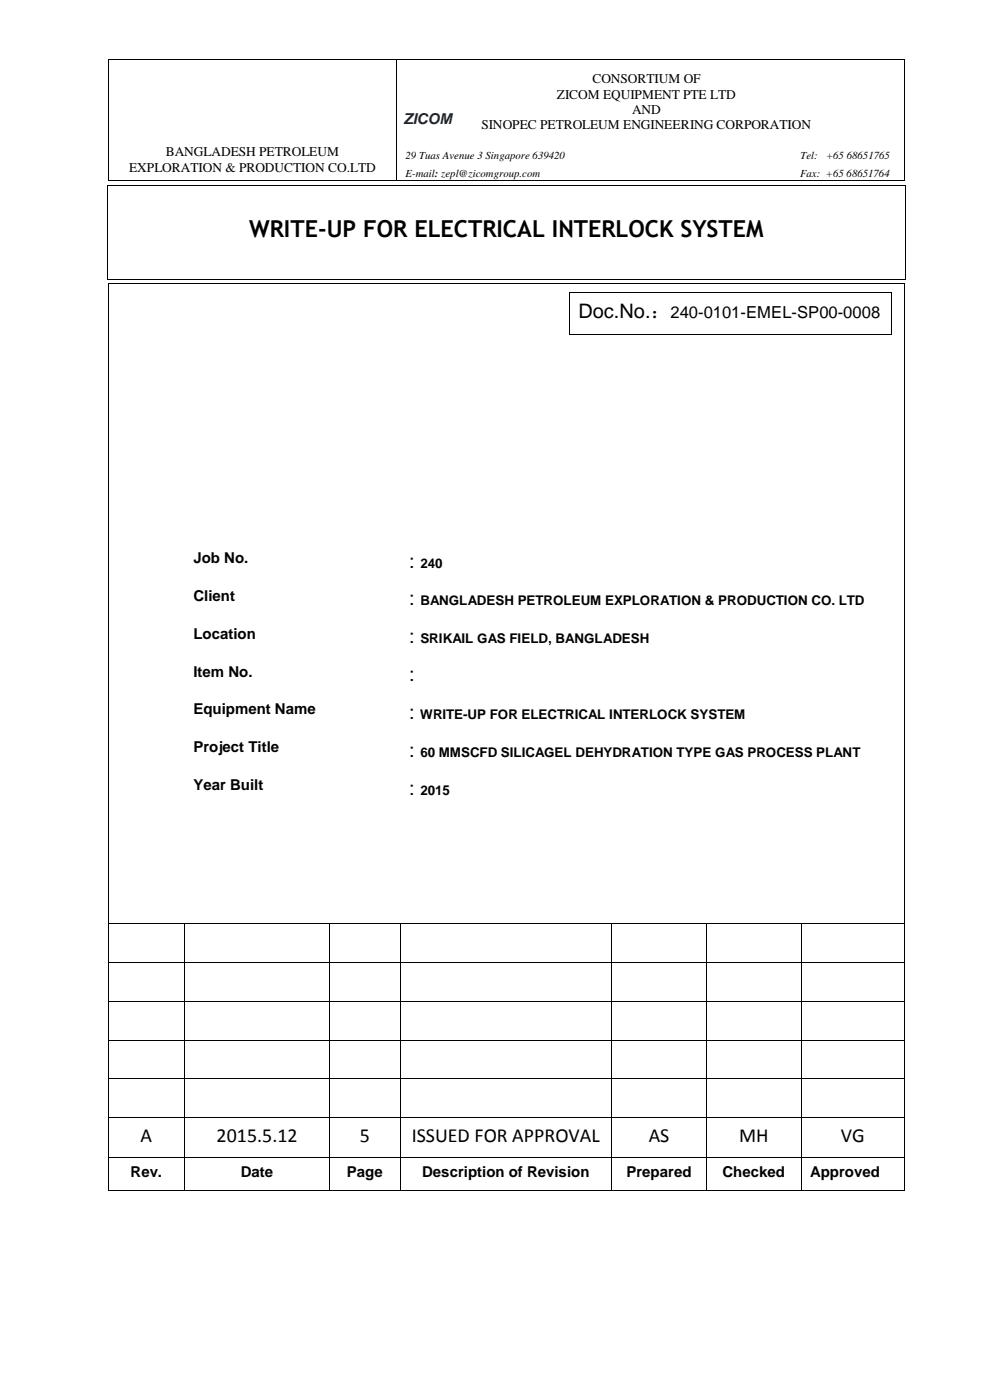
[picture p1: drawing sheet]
<svg xmlns="http://www.w3.org/2000/svg" width="210mm" height="297mm" viewBox="0 0 210 297" stroke-linecap="round" stroke-linejoin="round" font-family="sans-serif">
<defs><g id="words">
<text font-size="5" x="52.9" y="50.3">WRITE-UP FOR ELECTRICAL INTERLOCK SYSTEM</text>
<g font-size="4.2">
<text x="122.7" y="67.4">Doc.No.：</text>
<text x="86.8" y="120.4">:</text>
<text x="86.8" y="128.5">:</text>
<text x="86.8" y="136.5">:</text>
<text x="86.8" y="144.6">:</text>
<text x="86.8" y="152.6">:</text>
<text x="86.8" y="160.6">:</text>
<text x="86.8" y="168.7">:</text>
<text x="29.8" y="242.3">A</text>
<text x="45.9" y="242.3">2015.5.12</text>
<text x="76.3" y="242.3">5</text>
<text x="87.4" y="242.3">ISSUED FOR APPROVAL</text>
<text x="137.6" y="242.3">AS</text>
<text x="156.8" y="242.3">MH</text>
<text x="178.4" y="242.3">VG</text>
</g>
<text font-size="3.5" x="142.3" y="67.4">240-0101-EMEL-SP00-0008</text>
<text font-size="3.2" fill="#002060" x="85.6" y="26.2">ZICOM</text>
<g font-size="3.2">
<text x="41" y="119.4">Job No.</text>
<text x="41" y="127.4">Client</text>
<text x="41" y="135.5">Location</text>
<text x="41" y="143.5">Item No.</text>
<text x="41" y="151.6">Equipment Name</text>
<text x="41" y="159.6">Project Title</text>
<text x="41" y="167.7">Year Built</text>
<text x="27.7" y="249.7">Rev.</text>
<text x="51.1" y="249.7">Date</text>
<text x="73.6" y="249.7">Page</text>
<text x="89.6" y="249.7">Description of Revision</text>
<text x="132.9" y="249.7">Prepared</text>
<text x="153.3" y="249.7">Checked</text>
<text x="171.9" y="249.7">Approved</text>
</g>
<g font-size="2.8">
<text x="125.7" y="17.7">CONSORTIUM OF</text>
<text x="118.1" y="20.9">ZICOM EQUIPMENT PTE LTD</text>
<text x="102.1" y="27.4">SINOPEC PETROLEUM ENGINEERING CORPORATION</text>
<text x="134.1" y="24.2">AND</text>
<text x="35.2" y="33.2">BANGLADESH PETROLEUM</text>
<text x="27.4" y="36.4">EXPLORATION &amp; PRODUCTION CO.LTD</text>
<text x="89.2" y="120.4">240</text>
<text x="89.2" y="128.5">BANGLADESH PETROLEUM EXPLORATION &amp; PRODUCTION CO. LTD</text>
<text x="89.2" y="136.5">SRIKAIL GAS FIELD, BANGLADESH</text>
<text x="89.1" y="152.6">WRITE-UP FOR ELECTRICAL INTERLOCK SYSTEM</text>
<text x="89.2" y="160.6">60 MMSCFD SILICAGEL DEHYDRATION TYPE GAS PROCESS PLANT</text>
<text x="89.2" y="168.7">2015</text>
</g>
<g font-size="2.3">
<text x="86" y="33.7">29 Tuas Avenue 3 Singapore 639420</text>
<text x="169.8" y="33.7">Tel:</text>
<text x="175.2" y="33.7">+65 68651765</text>
<text x="86" y="37.5">E-mail: zepl@zicomgroup.com</text>
<text x="169.7" y="37.5">Fax: +65 68651764</text>
</g>
</g></defs>
<g fill="#000">
<path d="M22.9 12.4h.2v.2h-.2z" fill-rule="evenodd"/>
<path d="M22.9 12.4h.2v.2h-.2z" fill-rule="evenodd"/>
<path d="M84.1 12.4h.2v.2h-.2z" fill-rule="evenodd"/>
<path d="M99 12.4h.1v.2h-.1z" fill-rule="evenodd"/>
<path d="M175.4 12.4h.1v.2h-.1z" fill-rule="evenodd"/>
<path d="M191.8 12.4h.2v.2h-.2z" fill-rule="evenodd"/>
<path d="M191.8 12.4h.2v.2h-.2z" fill-rule="evenodd"/>
<path d="M22.8 39.2h.2v.1h-.2z" fill-rule="evenodd"/>
<path d="M22.8 39.2h.2v.1h-.2z" fill-rule="evenodd"/>
<path d="M22.9 38.3h.2v.1h-.2z" fill-rule="evenodd"/>
<path d="M22.9 38.3h.2v.1h-.2z" fill-rule="evenodd"/>
<path d="M84.1 38.3h.2v.1h-.2z" fill-rule="evenodd"/>
<path d="M191.8 38.3h.2v.1h-.2z" fill-rule="evenodd"/>
<path d="M191.8 38.3h.2v.1h-.2z" fill-rule="evenodd"/>
<path d="M191.9 39.2h.2v.1h-.2z" fill-rule="evenodd"/>
<path d="M191.9 39.2h.2v.1h-.2z" fill-rule="evenodd"/>
<path d="M22.8 59.2h.2v.2h-.2z" fill-rule="evenodd"/>
<path d="M22.8 59.2h.2v.2h-.2z" fill-rule="evenodd"/>
<path d="M191.9 59.2h.2v.2h-.2z" fill-rule="evenodd"/>
<path d="M191.9 59.2h.2v.2h-.2z" fill-rule="evenodd"/>
<path d="M22.9 60h.2v.2h-.2z" fill-rule="evenodd"/>
<path d="M22.9 60h.2v.2h-.2z" fill-rule="evenodd"/>
<path d="M39.1 60h.2v.2h-.2z" fill-rule="evenodd"/>
<path d="M69.9 60h.2v.2h-.2z" fill-rule="evenodd"/>
<path d="M84.9 60h.2v.2h-.2z" fill-rule="evenodd"/>
<path d="M118.8 60h.2v.2h-.2z" fill-rule="evenodd"/>
<path d="M120.7 62h.2v.2h-.2z" fill-rule="evenodd"/>
<path d="M120.7 62h.2v.2h-.2z" fill-rule="evenodd"/>
<path d="M120.7 70.8h.2v.2h-.2z" fill-rule="evenodd"/>
<path d="M120.7 70.8h.2v.2h-.2z" fill-rule="evenodd"/>
<path d="M189.1 62h.1v.2h-.1z" fill-rule="evenodd"/>
<path d="M189.1 62h.1v.2h-.1z" fill-rule="evenodd"/>
<path d="M189.1 70.8h.1v.2h-.1z" fill-rule="evenodd"/>
<path d="M189.1 70.8h.1v.2h-.1z" fill-rule="evenodd"/>
<path d="M191.8 60h.2v.2h-.2z" fill-rule="evenodd"/>
<path d="M191.8 60h.2v.2h-.2z" fill-rule="evenodd"/>
<path d="M22.9 195.9h.2v.2h-.2z" fill-rule="evenodd"/>
<path d="M39 195.9h.2v.2h-.2z" fill-rule="evenodd"/>
<path d="M39.2 195.9h.2v.2h-.2z" fill-rule="evenodd"/>
<path d="M69.8 195.9h.2v.2h-.2z" fill-rule="evenodd"/>
<path d="M70 195.9h.2v.2h-.2z" fill-rule="evenodd"/>
<path d="M84.9 195.9h.1v.2h-.1z" fill-rule="evenodd"/>
<path d="M85 195.9h.2v.2h-.2z" fill-rule="evenodd"/>
<path d="M129.6 195.9h.2v.2h-.2z" fill-rule="evenodd"/>
<path d="M129.8 195.9h.1v.2h-.1z" fill-rule="evenodd"/>
<path d="M149.8 195.9h.2v.2h-.2z" fill-rule="evenodd"/>
<path d="M150 195.9h.2v.2h-.2z" fill-rule="evenodd"/>
<path d="M169.9 195.9h.1v.2h-.1z" fill-rule="evenodd"/>
<path d="M170 195.9h.2v.2h-.2z" fill-rule="evenodd"/>
<path d="M191.8 195.9h.2v.2h-.2z" fill-rule="evenodd"/>
<path d="M22.9 204.1h.2v.2h-.2z" fill-rule="evenodd"/>
<path d="M22.9 212.4h.2v.1h-.2z" fill-rule="evenodd"/>
<path d="M39 204.1h.2v.2h-.2z" fill-rule="evenodd"/>
<path d="M39 212.4h.2v.1h-.2z" fill-rule="evenodd"/>
<path d="M69.8 204.1h.2v.2h-.2z" fill-rule="evenodd"/>
<path d="M69.8 212.4h.2v.1h-.2z" fill-rule="evenodd"/>
<path d="M84.9 204.1h.1v.2h-.1z" fill-rule="evenodd"/>
<path d="M84.9 212.4h.1v.1h-.1z" fill-rule="evenodd"/>
<path d="M129.6 204.1h.2v.2h-.2z" fill-rule="evenodd"/>
<path d="M129.6 212.4h.2v.1h-.2z" fill-rule="evenodd"/>
<path d="M149.8 204.1h.2v.2h-.2z" fill-rule="evenodd"/>
<path d="M149.8 212.4h.2v.1h-.2z" fill-rule="evenodd"/>
<path d="M169.9 204.1h.1v.2h-.1z" fill-rule="evenodd"/>
<path d="M169.9 212.4h.1v.1h-.1z" fill-rule="evenodd"/>
<path d="M191.8 204.1h.2v.2h-.2z" fill-rule="evenodd"/>
<path d="M191.8 212.4h.2v.1h-.2z" fill-rule="evenodd"/>
<path d="M22.9 220.6h.2v.2h-.2z" fill-rule="evenodd"/>
<path d="M22.9 228.8h.2v.2h-.2z" fill-rule="evenodd"/>
<path d="M22.9 237h.2v.2h-.2z" fill-rule="evenodd"/>
<path d="M39 220.6h.2v.2h-.2z" fill-rule="evenodd"/>
<path d="M39 228.8h.2v.2h-.2z" fill-rule="evenodd"/>
<path d="M39 237h.2v.2h-.2z" fill-rule="evenodd"/>
<path d="M69.8 220.6h.2v.2h-.2z" fill-rule="evenodd"/>
<path d="M69.8 228.8h.2v.2h-.2z" fill-rule="evenodd"/>
<path d="M69.8 237h.2v.2h-.2z" fill-rule="evenodd"/>
<path d="M84.9 220.6h.1v.2h-.1z" fill-rule="evenodd"/>
<path d="M84.9 228.8h.1v.2h-.1z" fill-rule="evenodd"/>
<path d="M84.9 237h.1v.2h-.1z" fill-rule="evenodd"/>
<path d="M129.6 220.6h.2v.2h-.2z" fill-rule="evenodd"/>
<path d="M129.6 228.8h.2v.2h-.2z" fill-rule="evenodd"/>
<path d="M129.6 237h.2v.2h-.2z" fill-rule="evenodd"/>
<path d="M149.8 220.6h.2v.2h-.2z" fill-rule="evenodd"/>
<path d="M149.8 228.8h.2v.2h-.2z" fill-rule="evenodd"/>
<path d="M149.8 237h.2v.2h-.2z" fill-rule="evenodd"/>
<path d="M169.9 220.6h.1v.2h-.1z" fill-rule="evenodd"/>
<path d="M169.9 228.8h.1v.2h-.1z" fill-rule="evenodd"/>
<path d="M169.9 237h.1v.2h-.1z" fill-rule="evenodd"/>
<path d="M191.8 220.6h.2v.2h-.2z" fill-rule="evenodd"/>
<path d="M191.8 228.8h.2v.2h-.2z" fill-rule="evenodd"/>
<path d="M191.8 237h.2v.2h-.2z" fill-rule="evenodd"/>
<path d="M22.9 245.5h.2v.2h-.2z" fill-rule="evenodd"/>
<path d="M22.9 252.6h.2v.1h-.2z" fill-rule="evenodd"/>
<path d="M22.9 252.6h.2v.1h-.2z" fill-rule="evenodd"/>
<path d="M39 245.5h.2v.2h-.2z" fill-rule="evenodd"/>
<path d="M39 252.6h.2v.1h-.2z" fill-rule="evenodd"/>
<path d="M69.8 245.5h.2v.2h-.2z" fill-rule="evenodd"/>
<path d="M69.8 252.6h.2v.1h-.2z" fill-rule="evenodd"/>
<path d="M84.9 245.5h.1v.2h-.1z" fill-rule="evenodd"/>
<path d="M84.9 252.6h.1v.1h-.1z" fill-rule="evenodd"/>
<path d="M129.6 245.5h.2v.2h-.2z" fill-rule="evenodd"/>
<path d="M129.6 252.6h.2v.1h-.2z" fill-rule="evenodd"/>
<path d="M149.8 245.5h.2v.2h-.2z" fill-rule="evenodd"/>
<path d="M149.8 252.6h.2v.1h-.2z" fill-rule="evenodd"/>
<path d="M169.9 245.5h.1v.2h-.1z" fill-rule="evenodd"/>
<path d="M169.9 252.6h.1v.1h-.1z" fill-rule="evenodd"/>
<path d="M191.8 245.5h.2v.2h-.2z" fill-rule="evenodd"/>
<path d="M191.8 252.6h.2v.1h-.2z" fill-rule="evenodd"/>
<path d="M191.8 252.6h.2v.1h-.2z" fill-rule="evenodd"/>
</g>
<g fill="none" stroke="#000" stroke-width=".21">
<path d="M23 12.6v25.7M23.1 12.5h61M84.2 12.6v25.7M84.3 12.5h14.7M99.1 12.5h76.3M175.5 12.5h16.3M191.9 12.6v25.7M22.9 39.3v19.9M23 39.3h168.9M23.1 38.4h61M84.3 38.4h107.5M192 39.3v19.9"/>
<path d="M23 59.3h168.9M23 60.2v135.7M23.1 60.1h16M39.3 60.1h30.6M70.1 60.1h14.8M85.1 60.1h33.7M119 60.1h72.8M120.8 62.2v8.6M120.9 62.1h68.2M120.9 70.9h68.2M189.1 62.2v8.6M191.9 60.2v135.7"/>
<path d="M23 196.1v8M23.1 196h15.9M39.1 196.1v8M39.4 196h30.4M69.9 196.1v8M70.2 196h14.7M84.9 196.1v8M85.2 196h44.4M129.7 196.1v8M129.9 196h19.9M149.9 196.1v8M150.2 196h19.7"/>
<path d="M170 196.1v8M170.2 196h21.6M191.9 196.1v8M23 204.3v8.1M23 212.5v8.1M23.1 204.2h15.9M23.1 212.5h15.9M39.1 204.3v8.1M39.1 212.5v8.1M39.2 204.2h30.6M39.2 212.5h30.6M69.9 204.3v8.1"/>
<path d="M69.9 212.5v8.1M70 204.2h14.9M70 212.5h14.9M84.9 204.3v8.1M84.9 212.5v8.1M85 204.2h44.6M85 212.5h44.6M129.7 204.3v8.1M129.7 212.5v8.1M129.8 204.2h20M129.8 212.5h20M149.9 204.3v8.1"/>
<path d="M149.9 212.5v8.1M150 204.2h19.9M150 212.5h19.9M170 204.3v8.1M170 212.5v8.1M170 204.2h21.8M170 212.5h21.8M191.9 204.3v8.1M191.9 212.5v8.1M23 220.8v8M23 229v8M23 237.2v8.3"/>
<path d="M23.1 220.7h15.9M23.1 228.9h15.9M23.1 237.1h15.9M39.1 220.8v8M39.1 229v8M39.1 237.2v8.3M39.2 220.7h30.6M39.2 228.9h30.6M39.2 237.1h30.6M69.9 220.8v8M69.9 229v8M69.9 237.2v8.3"/>
<path d="M70 220.7h14.9M70 228.9h14.9M70 237.1h14.9M84.9 220.8v8M84.9 229v8M84.9 237.2v8.3M85 220.7h44.6M85 228.9h44.6M85 237.1h44.6M129.7 220.8v8M129.7 229v8M129.7 237.2v8.3"/>
<path d="M129.8 220.7h20M129.8 228.9h20M129.8 237.1h20M149.9 220.8v8M149.9 229v8M149.9 237.2v8.3M150 220.7h19.9M150 228.9h19.9M150 237.1h19.9M170 220.8v8M170 229v8M170 237.2v8.3"/>
<path d="M170 220.7h21.8M170 228.9h21.8M170 237.1h21.8M191.9 220.8v8M191.9 229v8M191.9 237.2v8.3M23 245.7v6.9M23.1 245.6h15.9M23.1 252.6h15.9M39.1 245.7v6.9M39.2 245.6h30.6M39.2 252.6h30.6"/>
<path d="M69.9 245.7v6.9M70 245.6h14.9M70 252.6h14.9M84.9 245.7v6.9M85 245.6h44.6M85 252.6h44.6M129.7 245.7v6.9M129.8 245.6h20M129.8 252.6h20M149.9 245.7v6.9M150 245.6h19.9M150 252.6h19.9"/>
<path d="M170 245.7v6.9M170 245.6h21.8M170 252.6h21.8M191.9 245.7v6.9"/>
</g>
<use href="#words"/>
</svg>
